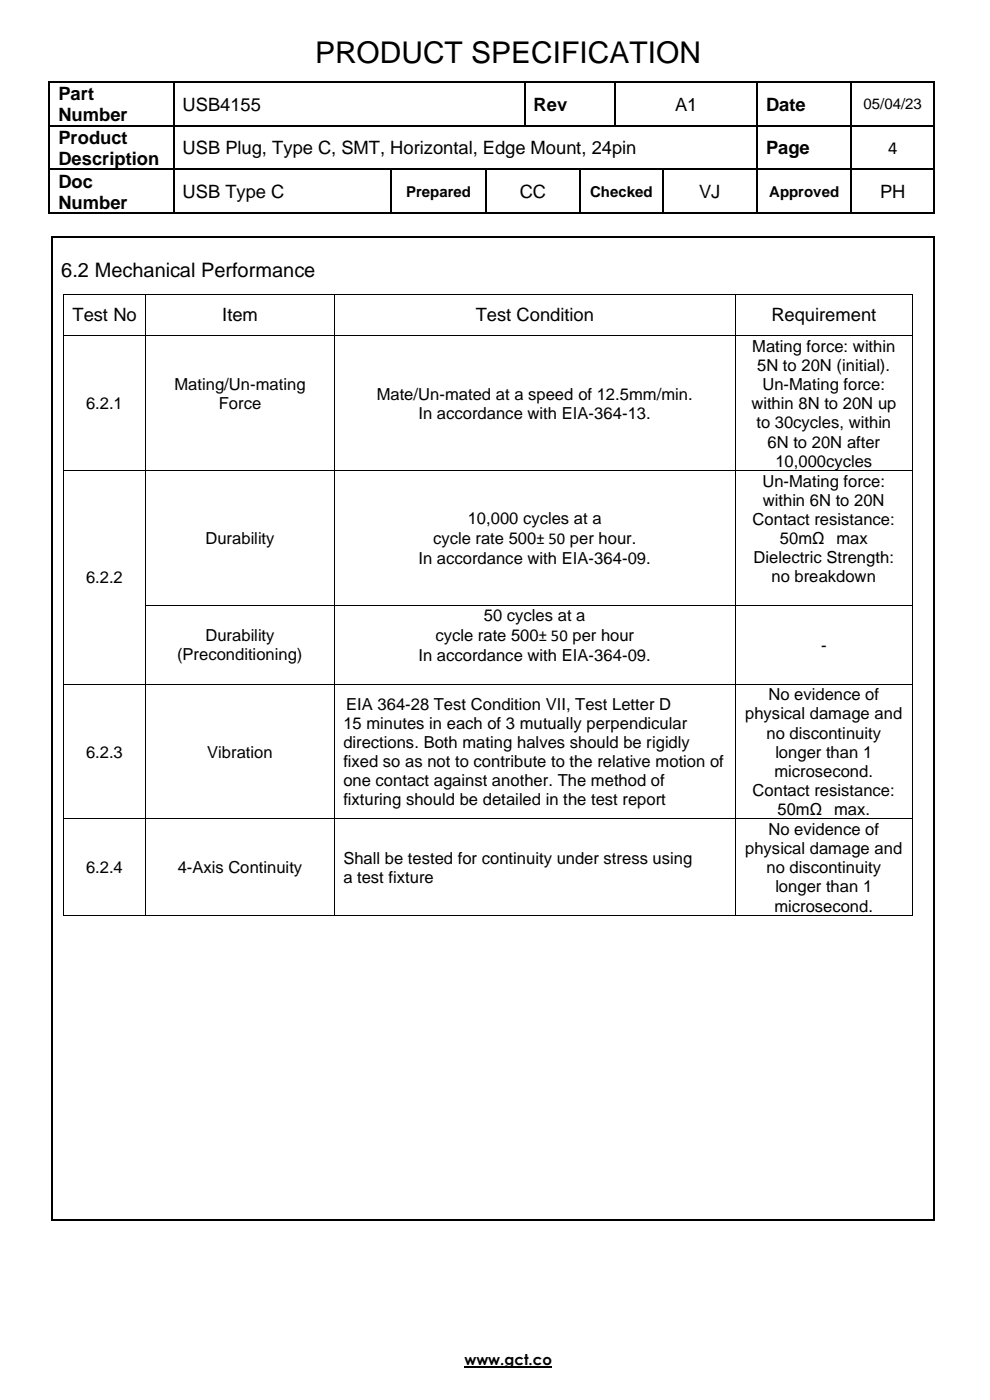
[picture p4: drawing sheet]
<svg xmlns="http://www.w3.org/2000/svg" width="210mm" height="297mm" viewBox="0 0 210 297" stroke-linecap="round" stroke-linejoin="round" font-family="sans-serif">
<defs><g id="words">
<text font-size="6.3" x="66.8" y="13.4">PRODUCT SPECIFICATION</text>
<text font-size="4.2" x="13" y="58.7">6.2 Mechanical Performance</text>
<g font-size="3.9">
<text x="12.4" y="21.2">Part</text>
<text x="38.7" y="23.5">USB4155</text>
<text x="113.2" y="23.5">Rev</text>
<text x="143.2" y="23.5">A1</text>
<text x="162.5" y="23.5">Date</text>
<text x="12.4" y="25.7">Number</text>
<text x="12.4" y="30.5">Product</text>
<text x="12.4" y="35">Description</text>
<text x="38.7" y="32.7">USB Plug, Type C, SMT, Horizontal, Edge Mount, 24pin</text>
<text x="162.5" y="32.7">Page</text>
<text x="188.3" y="32.6">4</text>
<text x="12.4" y="39.8">Doc</text>
<text x="12.4" y="44.2">Number</text>
<text x="38.7" y="42">USB Type C</text>
<text x="110.2" y="42">CC</text>
<text x="148.3" y="42">VJ</text>
<text x="186.6" y="42">PH</text>
<text x="15.4" y="68">Test No</text>
<text x="47.1" y="68">Item</text>
<text x="100.9" y="68">Test Condition</text>
<text x="163.6" y="68">Requirement</text>
</g>
<g font-size="3.5">
<text x="159.5" y="74.6">Mating force: within</text>
<text x="37" y="82.8">Mating/Un-mating</text>
<text x="160.6" y="78.7">5N to 20N (initial).</text>
<text x="161.7" y="82.8">Un-Mating force:</text>
<text x="18.3" y="86.8">6.2.1</text>
<text x="46.4" y="86.8">Force</text>
<text x="79.9" y="84.8">Mate/Un-mated at a speed of 12.5mm/min.</text>
<text x="88.8" y="88.9">In accordance with EIA-364-13.</text>
<text x="159.4" y="86.8">within 8N to 20N up</text>
<text x="160.4" y="90.9">to 30cycles, within</text>
<text x="162.8" y="94.9">6N to 20N after</text>
<text x="164.5" y="99">10,000cycles</text>
<text x="161.7" y="103.2">Un-Mating force:</text>
<text x="161.8" y="107.3">within 6N to 20N</text>
<text x="99.2" y="111.2">10,000 cycles at a</text>
<text x="159.6" y="111.4">Contact resistance:</text>
<text x="43.6" y="115.4">Durability</text>
<text x="88.8" y="119.6">In accordance with EIA-364-09.</text>
<text x="91.8" y="115.4">cycle rate 500± 50 per hour.</text>
<text x="159.8" y="119.4">Dielectric Strength:</text>
<text x="165.4" y="115.4">50mΩ</text>
<text x="177.4" y="115.4">max</text>
<text x="18.3" y="123.8">6.2.2</text>
<text x="163.7" y="123.5">no breakdown</text>
<text x="102.6" y="131.8">50 cycles at a</text>
<text x="43.6" y="136">Durability</text>
<text x="92.3" y="135.9">cycle rate 500± 50 per hour</text>
<text x="37.6" y="140.1">(Preconditioning)</text>
<text x="88.8" y="140.2">In accordance with EIA-364-09.</text>
<text x="174.2" y="138.1">-</text>
<text x="163" y="148.5">No evidence of</text>
<text x="72.8" y="154.6">15 minutes in each of 3 mutually perpendicular</text>
<text x="73.4" y="150.6">EIA 364-28 Test Condition VII, Test Letter D</text>
<text x="158.1" y="152.6">physical damage and</text>
<text x="18.3" y="160.7">6.2.3</text>
<text x="43.9" y="160.7">Vibration</text>
<text x="72.8" y="158.7">directions. Both mating halves should be rigidly</text>
<text x="162.6" y="156.7">no discontinuity</text>
<text x="164.5" y="160.7">longer than 1</text>
<text x="72.8" y="162.8">fixed so as not to contribute to the relative motion of</text>
<text x="72.8" y="166.8">one contact against another. The method of</text>
<text x="164.2" y="164.8">microsecond.</text>
<text x="72.8" y="170.8">fixturing should be detailed in the test report</text>
<text x="159.6" y="168.8">Contact resistance:</text>
<text x="164.9" y="172.9">50mΩ</text>
<text x="176.9" y="172.9">max.</text>
<text x="163" y="177.1">No evidence of</text>
<text x="18.3" y="185.2">6.2.4</text>
<text x="37.7" y="185.2">4-Axis Continuity</text>
<text x="72.8" y="183.2">Shall be tested for continuity under stress using</text>
<text x="158.1" y="181.2">physical damage and</text>
<text x="162.6" y="185.2">no discontinuity</text>
<text x="72.8" y="187.3">a test fixture</text>
<text x="164.5" y="189.3">longer than 1</text>
<text x="164.2" y="193.4">microsecond.</text>
</g>
<g font-size="3.2">
<text x="183.1" y="23.2">05/04/23</text>
<text x="86.1" y="41.7">Prepared</text>
<text x="125.2" y="41.7">Checked</text>
<text x="163.1" y="41.7">Approved</text>
<text x="98.5" y="289.6">www.gct.co</text>
</g>
</g></defs>
<g fill="#000">
<path d="M10.3 17.2h.4v.4h-.4z" fill-rule="evenodd"/>
<path d="M10.3 17.2h.4v.4h-.4z" fill-rule="evenodd"/>
<path d="M36.7 17.2h.3v.4h-.3z" fill-rule="evenodd"/>
<path d="M111.1 17.2h.3v.4h-.3z" fill-rule="evenodd"/>
<path d="M130.4 17.2h.3v.4h-.3z" fill-rule="evenodd"/>
<path d="M160.4 17.2h.3v.4h-.3z" fill-rule="evenodd"/>
<path d="M180.4 17.2h.4v.4h-.4z" fill-rule="evenodd"/>
<path d="M197.9 17.2h.3v.4h-.3z" fill-rule="evenodd"/>
<path d="M197.9 17.2h.3v.4h-.3z" fill-rule="evenodd"/>
<path d="M10.3 26.5h.4v.3h-.4z" fill-rule="evenodd"/>
<path d="M10.3 35.8h.4v.3h-.4z" fill-rule="evenodd"/>
<path d="M36.7 26.5h.3v.3h-.3z" fill-rule="evenodd"/>
<path d="M36.7 35.8h.3v.3h-.3z" fill-rule="evenodd"/>
<path d="M82.9 35.8h.3v.3h-.3z" fill-rule="evenodd"/>
<path d="M102.9 35.8h.3v.3h-.3z" fill-rule="evenodd"/>
<path d="M111.1 26.5h.3v.3h-.3z" fill-rule="evenodd"/>
<path d="M122.9 35.8h.3v.3h-.3z" fill-rule="evenodd"/>
<path d="M130.4 26.5h.3v.3h-.3z" fill-rule="evenodd"/>
<path d="M140.4 35.8h.4v.3h-.4z" fill-rule="evenodd"/>
<path d="M160.4 26.5h.3v.3h-.3z" fill-rule="evenodd"/>
<path d="M160.4 35.8h.3v.3h-.3z" fill-rule="evenodd"/>
<path d="M180.4 26.5h.4v.3h-.4z" fill-rule="evenodd"/>
<path d="M180.4 35.8h.4v.3h-.4z" fill-rule="evenodd"/>
<path d="M197.9 26.5h.3v.3h-.3z" fill-rule="evenodd"/>
<path d="M197.9 35.8h.3v.3h-.3z" fill-rule="evenodd"/>
<path d="M10.3 45.1h.4v.3h-.4z" fill-rule="evenodd"/>
<path d="M10.3 45.1h.4v.3h-.4z" fill-rule="evenodd"/>
<path d="M10.9 50.2h.4v.3h-.4z" fill-rule="evenodd"/>
<path d="M10.9 50.2h.4v.3h-.4z" fill-rule="evenodd"/>
<path d="M36.7 45.1h.3v.3h-.3z" fill-rule="evenodd"/>
<path d="M82.9 45.1h.3v.3h-.3z" fill-rule="evenodd"/>
<path d="M102.9 45.1h.3v.3h-.3z" fill-rule="evenodd"/>
<path d="M122.9 45.1h.3v.3h-.3z" fill-rule="evenodd"/>
<path d="M140.4 45.1h.4v.3h-.4z" fill-rule="evenodd"/>
<path d="M160.4 45.1h.3v.3h-.3z" fill-rule="evenodd"/>
<path d="M180.4 45.1h.4v.3h-.4z" fill-rule="evenodd"/>
<path d="M197.9 45.1h.3v.3h-.3z" fill-rule="evenodd"/>
<path d="M197.9 45.1h.3v.3h-.3z" fill-rule="evenodd"/>
<path d="M197.9 50.2h.3v.3h-.3z" fill-rule="evenodd"/>
<path d="M197.9 50.2h.3v.3h-.3z" fill-rule="evenodd"/>
<path d="M13.3 62.4h.2v.2h-.2z" fill-rule="evenodd"/>
<path d="M13.3 62.4h.2v.2h-.2z" fill-rule="evenodd"/>
<path d="M13.3 71.2h.2v.1h-.2z" fill-rule="evenodd"/>
<path d="M30.8 62.4h.2v.2h-.2z" fill-rule="evenodd"/>
<path d="M30.8 71.2h.2v.1h-.2z" fill-rule="evenodd"/>
<path d="M70.8 62.4h.2v.2h-.2z" fill-rule="evenodd"/>
<path d="M70.8 71.2h.2v.1h-.2z" fill-rule="evenodd"/>
<path d="M155.9 62.4h.2v.2h-.2z" fill-rule="evenodd"/>
<path d="M155.9 71.2h.2v.1h-.2z" fill-rule="evenodd"/>
<path d="M193.4 62.4h.2v.2h-.2z" fill-rule="evenodd"/>
<path d="M193.4 62.4h.2v.2h-.2z" fill-rule="evenodd"/>
<path d="M193.4 71.2h.2v.1h-.2z" fill-rule="evenodd"/>
<path d="M13.3 99.8h.2v.1h-.2z" fill-rule="evenodd"/>
<path d="M30.8 99.8h.2v.1h-.2z" fill-rule="evenodd"/>
<path d="M70.8 99.8h.2v.1h-.2z" fill-rule="evenodd"/>
<path d="M155.9 99.8h.2v.1h-.2z" fill-rule="evenodd"/>
<path d="M193.4 99.8h.2v.1h-.2z" fill-rule="evenodd"/>
<path d="M13.3 128.3h.2v.2h-.2z" fill-rule="evenodd"/>
<path d="M30.8 128.3h.2v.2h-.2z" fill-rule="evenodd"/>
<path d="M70.8 128.3h.2v.2h-.2z" fill-rule="evenodd"/>
<path d="M155.9 128.3h.2v.2h-.2z" fill-rule="evenodd"/>
<path d="M193.4 128.3h.2v.2h-.2z" fill-rule="evenodd"/>
<path d="M13.3 145.1h.2v.1h-.2z" fill-rule="evenodd"/>
<path d="M30.8 145.1h.2v.1h-.2z" fill-rule="evenodd"/>
<path d="M70.8 145.1h.2v.1h-.2z" fill-rule="evenodd"/>
<path d="M155.9 145.1h.2v.1h-.2z" fill-rule="evenodd"/>
<path d="M193.4 145.1h.2v.1h-.2z" fill-rule="evenodd"/>
<path d="M13.3 173.6h.2v.2h-.2z" fill-rule="evenodd"/>
<path d="M30.8 173.6h.2v.2h-.2z" fill-rule="evenodd"/>
<path d="M70.8 173.6h.2v.2h-.2z" fill-rule="evenodd"/>
<path d="M155.9 173.6h.2v.2h-.2z" fill-rule="evenodd"/>
<path d="M193.4 173.6h.2v.2h-.2z" fill-rule="evenodd"/>
<path d="M13.3 194.1h.2v.2h-.2z" fill-rule="evenodd"/>
<path d="M13.3 194.1h.2v.2h-.2z" fill-rule="evenodd"/>
<path d="M30.8 194.1h.2v.2h-.2z" fill-rule="evenodd"/>
<path d="M70.8 194.1h.2v.2h-.2z" fill-rule="evenodd"/>
<path d="M155.9 194.1h.2v.2h-.2z" fill-rule="evenodd"/>
<path d="M193.4 194.1h.2v.2h-.2z" fill-rule="evenodd"/>
<path d="M193.4 194.1h.2v.2h-.2z" fill-rule="evenodd"/>
<path d="M10.9 258.6h.4v.4h-.4z" fill-rule="evenodd"/>
<path d="M10.9 258.6h.4v.4h-.4z" fill-rule="evenodd"/>
<path d="M197.9 258.6h.3v.4h-.3z" fill-rule="evenodd"/>
<path d="M197.9 258.6h.3v.4h-.3z" fill-rule="evenodd"/>
</g>
<g fill="none" stroke="#000" stroke-width=".34">
<path d="M10.5 17.6v8.9M10.7 17.4h26M36.8 17.6v8.9M37 17.4h74.1M111.3 17.6v8.9M111.4 17.4h19M130.7 17.4h29.7M160.6 17.6v8.9M160.7 17.4h19.7M180.6 17.6v8.9M180.8 17.4h17.1M198.1 17.6v8.9"/>
<path d="M10.5 26.8v9M10.5 36.1v9M10.7 26.7h26M10.7 35.9h26M36.8 26.8v9M36.8 36.1v9M37 26.7h74.1M37 35.9h45.9M83 36.1v9M83.2 35.9h19.7M103 36.1v9M103.2 35.9h19.7"/>
<path d="M111.4 26.7h19M123 36.1v9M123.2 35.9h17.2M130.7 26.7h29.7M140.6 36.1v9M140.8 35.9h19.6M160.6 26.8v9M160.6 36.1v9M160.7 26.7h19.7M160.7 35.9h19.7M180.6 26.8v9M180.6 36.1v9"/>
<path d="M180.8 26.7h17.1M180.8 35.9h17.1M198.1 26.8v9M198.1 36.1v9M10.7 45.3h26M11.1 50.5v208.1M11.3 50.3h186.6M37 45.3h45.9M83.2 45.3h19.7M103.2 45.3h19.7M123.2 45.3h17.2M140.8 45.3h19.6"/>
<path d="M160.7 45.3h19.7M180.8 45.3h17.1M198.1 50.5v208.1M11.3 258.8h186.6"/>
</g>
<path d="M130.5 17.6v8.9" fill="none" stroke="#000" stroke-width=".35"/>
<path d="M98.5 290h18.5" fill="none" stroke="#000" stroke-width=".3"/>
<g fill="none" stroke="#000" stroke-width=".21">
<path d="M13.4 62.6v8.6M13.4 71.3v28.5M13.5 62.5h17.3M13.5 71.3h17.3M30.9 62.6v8.6M30.9 71.3v28.5M31 62.5h39.8M31 71.3h39.8M70.9 62.6v8.6M70.9 71.3v28.5M71 62.5h84.9M71 71.3h84.9"/>
<path d="M156 62.6v8.6M156 71.3v28.5M156.1 62.5h37.3M156.1 71.3h37.3M193.5 62.6v8.6M193.5 71.3v28.5M13.4 99.9v28.4M13.5 99.8h17.3M30.9 99.9v28.4M31 99.8h39.8M70.9 99.9v28.4M71 99.8h84.9"/>
<path d="M156 99.9v28.4M156.1 99.8h37.3M193.5 99.9v28.4M13.4 128.5v16.6M30.9 128.5v16.6M31 128.4h39.8M70.9 128.5v16.6M71 128.4h84.9M156 128.5v16.6M156.1 128.4h37.3M193.5 128.5v16.6M13.4 145.2v28.4"/>
<path d="M13.5 145.1h17.3M30.9 145.2v28.4M31 145.1h39.8M70.9 145.2v28.4M71 145.1h84.9M156 145.2v28.4M156.1 145.1h37.3M193.5 145.2v28.4M13.4 173.8v20.3M13.5 173.7h17.3M30.9 173.8v20.3M31 173.7h39.8"/>
<path d="M70.9 173.8v20.3M71 173.7h84.9M156 173.8v20.3M156.1 173.7h37.3M193.5 173.8v20.3M13.5 194.2h17.3M31 194.2h39.8M71 194.2h84.9M156.1 194.2h37.3"/>
</g>
<use href="#words"/>
</svg>
